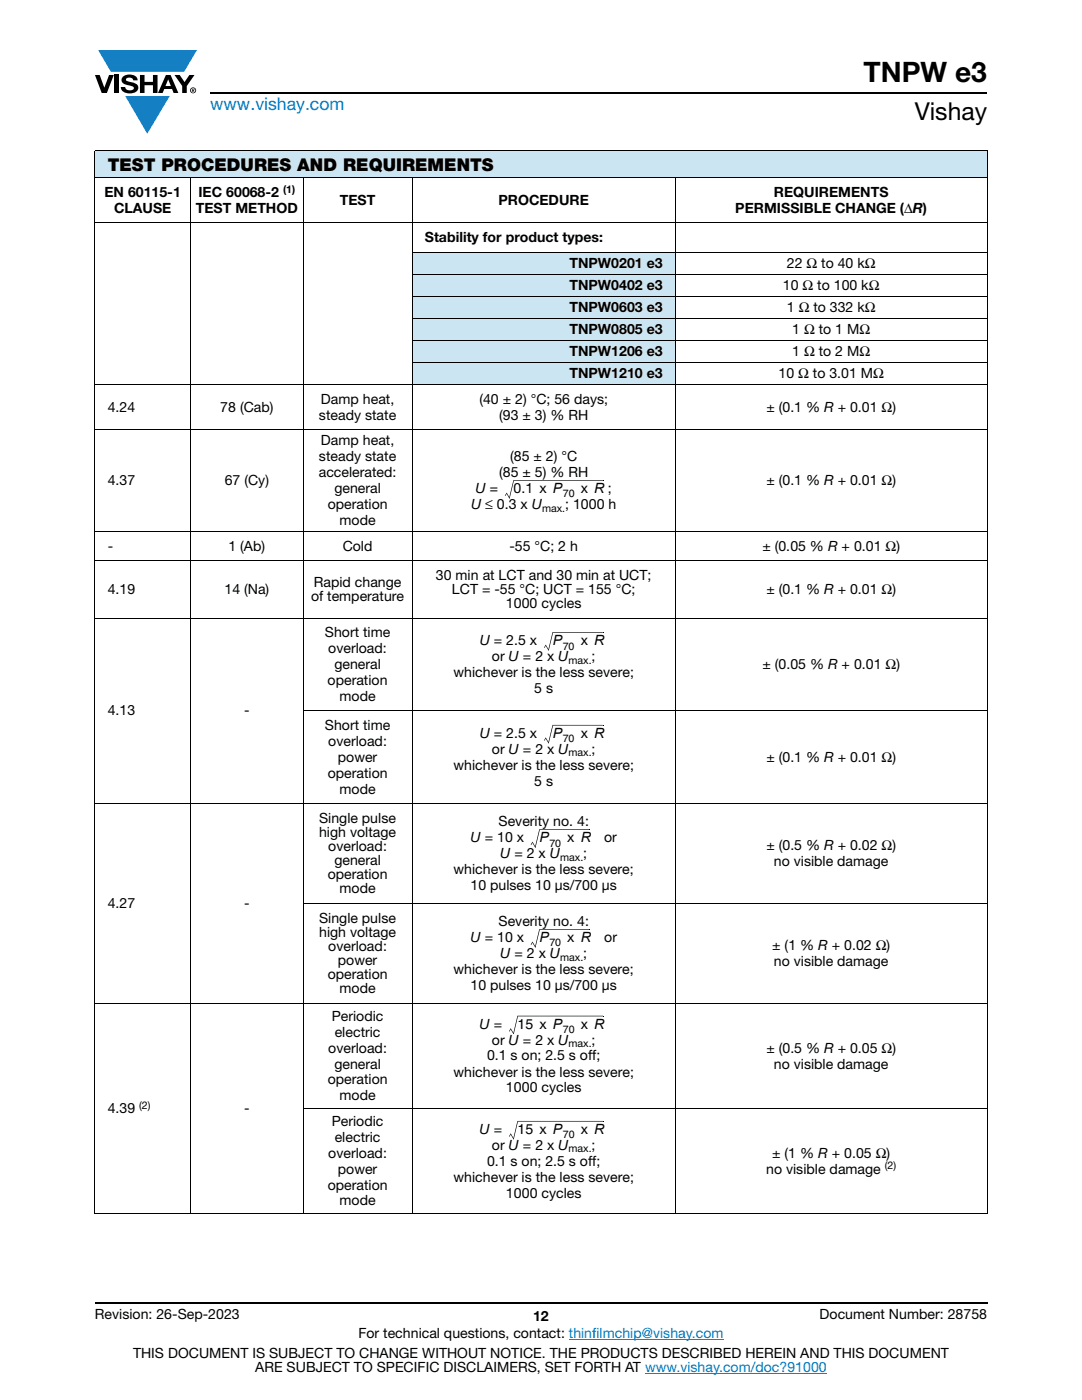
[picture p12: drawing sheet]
<svg xmlns="http://www.w3.org/2000/svg" width="216mm" height="279mm" viewBox="0 0 216 279" stroke-linecap="round" stroke-linejoin="round" font-family="sans-serif">
<defs><g id="words">
<text font-size="5.6" x="172.3" y="16.4">TNPW e3</text>
<text font-size="4.9" x="182.5" y="24">Vishay</text>
<text font-size="3.5" fill="#007ec4" x="42" y="21.9">www.vishay.com</text>
<text font-size="3.5" x="21.5" y="34.1">TEST PROCEDURES AND REQUIREMENTS</text>
<g font-size="2.8">
<text x="20.8" y="39.3">EN 60115-1</text>
<text x="39.6" y="39.3">IEC 60068-2</text>
<text x="67.8" y="40.9">TEST</text>
<text x="99.5" y="40.9">PROCEDURE</text>
<text x="154.4" y="39.3">REQUIREMENTS</text>
<text x="22.8" y="42.5">CLAUSE</text>
<text x="39.1" y="42.5">TEST METHOD</text>
<text x="146.7" y="42.5">PERMISSIBLE CHANGE (ΔR)</text>
<text x="84.8" y="48.3">Stability for product types:</text>
<text x="113.6" y="53.4">TNPW0201 e3</text>
<text x="157" y="53.4">22 Ω to 40 kΩ</text>
<text x="113.6" y="57.8">TNPW0402 e3</text>
<text x="156.2" y="57.8">10 Ω to 100 kΩ</text>
<text x="113.6" y="62.3">TNPW0603 e3</text>
<text x="157" y="62.3">1 Ω to 332 kΩ</text>
<text x="113.6" y="66.7">TNPW0805 e3</text>
<text x="113.6" y="71.1">TNPW1206 e3</text>
<text x="158.1" y="66.7">1 Ω to 1 MΩ</text>
<text x="158.1" y="71.1">1 Ω to 2 MΩ</text>
<text x="113.6" y="75.5">TNPW1210 e3</text>
<text x="155.3" y="75.5">10 Ω to 3.01 MΩ</text>
<text x="21.5" y="82.2">4.24</text>
<text x="44" y="82.2">78 (Cab)</text>
<text x="63.6" y="83.8">steady state</text>
<text x="64.1" y="80.6">Damp heat,</text>
<text x="95.7" y="80.6">(40 ± 2) °C; 56 days;</text>
<text x="99.6" y="83.8">(93 ± 3) % RH</text>
<text x="152.9" y="82.2">± (0.1 % R + 0.01 Ω)</text>
<text x="64.1" y="88.9">Damp heat,</text>
<text x="63.6" y="95.2">accelerated:</text>
<text x="63.6" y="92.1">steady state</text>
<text x="99.6" y="95.2">(85 ± 5) % RH</text>
<text x="101.8" y="92.1">(85 ± 2) °C</text>
<text x="21.5" y="96.8">4.37</text>
<text x="44.8" y="96.8">67 (Cy)</text>
<text x="65.4" y="101.6">operation</text>
<text x="66.7" y="98.4">general</text>
<text x="94" y="101.6">U ≤ 0.3 x U</text>
<text x="94.9" y="98.4">U =</text>
<text x="102.5" y="98.4">0.1 x P</text>
<text x="112.8" y="101.6">; 1000 h</text>
<text x="115.9" y="98.4">x R ;</text>
<text x="152.9" y="96.8">± (0.1 % R + 0.01 Ω)</text>
<text x="67.8" y="104.8">mode</text>
<text x="21.5" y="109.9">-</text>
<text x="45.6" y="109.9">1 (Ab)</text>
<text x="68.4" y="109.9">Cold</text>
<text x="101.7" y="109.9">-55 °C; 2 h</text>
<text x="152.1" y="109.9">± (0.05 % R + 0.01 Ω)</text>
<text x="21.5" y="118.5">4.19</text>
<text x="44.8" y="118.5">14 (Na)</text>
<text x="62.1" y="119.9">of temperature</text>
<text x="62.6" y="117.1">Rapid change</text>
<text x="87" y="115.7">30 min at LCT and 30 min at UCT;</text>
<text x="90.2" y="118.5">LCT = -55 °C; UCT = 155 °C;</text>
<text x="152.9" y="118.5">± (0.1 % R + 0.01 Ω)</text>
<text x="101" y="121.3">1000 cycles</text>
<text x="64.8" y="127.2">Short time</text>
<text x="65.5" y="130.3">overload:</text>
<text x="95.7" y="128.8">U = 2.5 x</text>
<text x="98.1" y="131.9">or U = 2 x U</text>
<text x="110.3" y="128.8">P</text>
<text x="115.9" y="128.8">x R</text>
<text x="118" y="131.9">;</text>
<text x="65.4" y="136.7">operation</text>
<text x="66.7" y="133.5">general</text>
<text x="90.5" y="135.1">whichever is the less severe;</text>
<text x="152.1" y="133.5">± (0.05 % R + 0.01 Ω)</text>
<text x="21.5" y="142.8">4.13</text>
<text x="48.7" y="142.8">-</text>
<text x="67.8" y="139.9">mode</text>
<text x="106.6" y="138.3">5 s</text>
<text x="64.8" y="145.7">Short time</text>
<text x="65.5" y="148.9">overload:</text>
<text x="95.7" y="147.3">U = 2.5 x</text>
<text x="110.3" y="147.3">P</text>
<text x="115.9" y="147.3">x R</text>
<text x="65.4" y="155.2">operation</text>
<text x="67.4" y="152">power</text>
<text x="90.5" y="153.6">whichever is the less severe;</text>
<text x="98.1" y="150.5">or U = 2 x U</text>
<text x="118" y="150.5">;</text>
<text x="152.9" y="152">± (0.1 % R + 0.01 Ω)</text>
<text x="67.8" y="158.4">mode</text>
<text x="106.6" y="156.8">5 s</text>
<text x="63.7" y="164.2">Single pulse</text>
<text x="63.7" y="167">high voltage</text>
<text x="99.5" y="164.9">Severity no. 4:</text>
<text x="65.5" y="169.8">overload:</text>
<text x="66.7" y="172.7">general</text>
<text x="93.9" y="168.1">U = 10 x</text>
<text x="99.8" y="171.3">U = 2 x U</text>
<text x="107.7" y="168.1">P</text>
<text x="113.2" y="168.1">x R</text>
<text x="116.4" y="171.3">;</text>
<text x="120.6" y="168.1">or</text>
<text x="152.9" y="169.7">± (0.5 % R + 0.02 Ω)</text>
<text x="154.4" y="172.8">no visible damage</text>
<text x="65.4" y="175.5">operation</text>
<text x="67.8" y="178.3">mode</text>
<text x="90.5" y="174.4">whichever is the less severe;</text>
<text x="93.9" y="177.6">10 pulses 10 μs/700 μs</text>
<text x="21.5" y="181.2">4.27</text>
<text x="48.7" y="181.2">-</text>
<text x="63.7" y="184.1">Single pulse</text>
<text x="99.5" y="184.8">Severity no. 4:</text>
<text x="63.7" y="187">high voltage</text>
<text x="65.5" y="189.8">overload:</text>
<text x="93.9" y="188">U = 10 x</text>
<text x="99.8" y="191.2">U = 2 x U</text>
<text x="107.7" y="188">P</text>
<text x="113.2" y="188">x R</text>
<text x="116.4" y="191.2">;</text>
<text x="120.6" y="188">or</text>
<text x="154.1" y="189.6">± (1 % R + 0.02 Ω)</text>
<text x="65.4" y="195.4">operation</text>
<text x="67.4" y="192.6">power</text>
<text x="90.5" y="194.4">whichever is the less severe;</text>
<text x="93.9" y="197.5">10 pulses 10 μs/700 μs</text>
<text x="154.4" y="192.8">no visible damage</text>
<text x="66.2" y="203.7">Periodic</text>
<text x="67.8" y="198.2">mode</text>
<text x="66.8" y="206.9">electric</text>
<text x="95.7" y="205.3">U =</text>
<text x="98.1" y="208.5">or U = 2 x U</text>
<text x="103.3" y="205.3">15 x P</text>
<text x="115.9" y="205.3">x R</text>
<text x="118" y="208.5">;</text>
<text x="65.5" y="210.1">overload:</text>
<text x="66.7" y="213.3">general</text>
<text x="90.5" y="214.8">whichever is the less severe;</text>
<text x="97.2" y="211.6">0.1 s on; 2.5 s off;</text>
<text x="152.9" y="210.1">± (0.5 % R + 0.05 Ω)</text>
<text x="154.4" y="213.3">no visible damage</text>
<text x="65.4" y="216.4">operation</text>
<text x="67.8" y="219.6">mode</text>
<text x="101" y="218">1000 cycles</text>
<text x="21.5" y="222.1">4.39</text>
<text x="48.7" y="222.1">-</text>
<text x="66.2" y="224.7">Periodic</text>
<text x="66.8" y="227.9">electric</text>
<text x="95.7" y="226.3">U =</text>
<text x="103.3" y="226.3">15 x P</text>
<text x="115.9" y="226.3">x R</text>
<text x="65.5" y="231.1">overload:</text>
<text x="97.2" y="232.6">0.1 s on; 2.5 s off;</text>
<text x="98.2" y="229.5">or U = 2 x U</text>
<text x="118" y="229.5">;</text>
<text x="154.1" y="231.1">± (1 % R + 0.05 Ω)</text>
<text x="65.4" y="237.4">operation</text>
<text x="67.4" y="234.2">power</text>
<text x="90.5" y="235.8">whichever is the less severe;</text>
<text x="101" y="239">1000 cycles</text>
<text x="152.9" y="234.2">no visible damage</text>
<text x="67.8" y="240.6">mode</text>
<text x="18.9" y="263.3">Revision: 26-Sep-2023</text>
<text x="106.4" y="263.6">12</text>
<text x="163.6" y="263.3">Document Number: 28758</text>
<text x="71.5" y="267.1">For technical questions, contact: thinfilmchip@vishay.com</text>
<text x="26.5" y="271">THIS DOCUMENT IS SUBJECT TO CHANGE WITHOUT NOTICE. THE PRODUCTS DESCRIBED HEREIN AND THIS DOCUMENT</text>
<text x="50.9" y="273.8">ARE SUBJECT TO SPECIFIC DISCLAIMERS, SET FORTH AT www.vishay.com/doc?91000</text>
</g>
<g font-size="2.1">
<text x="56.5" y="38.5">(1)</text>
<text x="112.3" y="99.3">70</text>
<text x="108.2" y="102.1">max.</text>
<text x="112.3" y="129.6">70</text>
<text x="113.4" y="132.4">max.</text>
<text x="112.3" y="148.1">70</text>
<text x="113.4" y="151">max.</text>
<text x="109.6" y="169">70</text>
<text x="111.8" y="171.8">max.</text>
<text x="109.6" y="188.9">70</text>
<text x="111.8" y="191.7">max.</text>
<text x="112.3" y="206.2">70</text>
<text x="113.4" y="209">max.</text>
<text x="27.8" y="221.3">(2)</text>
<text x="112.3" y="227.2">70</text>
<text x="113.4" y="230">max.</text>
<text x="176.6" y="233.4">(2)</text>
</g>
</g></defs>
<g fill="#147fc3">
<path d="M19.6 10h19.7l-2.6 4.3h-1.1h-13.5z"/>
<path d="M25 19.2h8.9l-4.5 7.5z"/>
</g>
<g fill="#000">
<path d="M18.9 15h1l.9 2.5 1-2.5h.9l-1.4 3.6h-1zM22.9 15h.9v3.6h-.9zM24.6 15.3a2.1 2.1 0 0 1 2.8 .3l.1 .4h-.9a.79 .79 0 0 0-.7-.5 .79 .79 0 0 0-.8 .4l.3 .3 1 .2a1.08 1.08 0 0 1 1.2 1 1.08 1.08 0 0 1-1.1 1.2 1.73 1.73 0 0 1-2.4-1.2h.9a.96 .96 0 0 0 .8 .6 .96 .96 0 0 0 .9-.4 1.31 1.31 0 0 0-1.2-.6 1.03 1.03 0 0 1-1.1-.6 1.03 1.03 0 0 1 .2-1.1zM27.9 15h.9v1.3h1.7v-1.3h.9v3.6h-.9v-1.6h-1.7v1.6h-.9zM34.8 15h1.1l.9 1.4 1-1.4h1l-1.5 2.2v1.4h-.9v-1.4z"/>
<path d="M33.6 15.9l.5 1.3h-1.1zM33.1 15l-1.6 3.6h1l.3-.8h1.5l.3 .8h1l-1.6-3.6z"/>
<path d="M38.4 17.8h.2v.2h-.2zM38.3 17.7v.7h.1v-.3l.4 .3-.2-.3 .2-.2-.1-.2z"/>
<path d="M38.1 18a.46 .46 0 0 1 .9 0 .46 .46 0 0 1-.9 0zM37.9 18a.6 .6 0 0 0 1.2 0 .6 .6 0 0 0-1.2 0z"/>
</g>
<path d="M42 18.6h155M18.9 260h178.1" fill="none" stroke="#000" stroke-width=".36"/>
<path d="M113.5 267.3h30.9M128.7 274h36.3" fill="none" stroke="#007ec4" stroke-width=".2"/>
<g fill="#cce5f3">
<path d="M18.9 30h178.1v5.5h-178.1z"/>
<path d="M82.2 50.3h52.6v4.4h-52.6z"/>
<path d="M82.2 54.7h52.6v4.4h-52.6z"/>
<path d="M82.2 59.1h52.6v4.4h-52.6z"/>
<path d="M82.2 63.5h52.6v4.4h-52.6z"/>
<path d="M82.2 67.9h52.6v4.5h-52.6z"/>
<path d="M82.2 72.4h52.6v4.4h-52.6z"/>
</g>
<g fill="none" stroke="#000" stroke-width=".2">
<path d="M18.9 30h178.1M18.9 35.5h178.1M18.9 30.1v212M38 35.4v206.9M60.5 35.4v206.9M82.2 35.4v206.9M134.8 35.4v206.9M197 30.1v212M18.9 44.5h178.1M82.1 50.3h114.9M82.1 54.7h114.9M82.1 59.1h114.9"/>
<path d="M18.9 76.8h178.1M82.1 63.5h114.9M82.1 67.9h114.9M82.1 72.4h114.9M18.9 85.8h178.1M102.4 95.9h17.9M18.9 106h178.1M18.9 111.9h178.1M18.9 123.3h178.1M110.2 126.2h10.1M60.4 141.9h136.6M110.2 144.7h10.1"/>
<path d="M18.9 160.4h178.1M107.6 165.6h10M60.4 180.3h136.6M107.6 185.5h10M18.9 200.3h178.1M103.2 202.8h17.1M60.4 221.2h136.6M103.2 223.8h17.1M18.9 242.2h178.1"/>
</g>
<g fill="#000">
<path d="M100.8 98.9v.1zM101 98.4l.2 .1-.3 .5-.1-.1zM101.6 99.4h.1zM101.1 98.3l.6 1.1h-.1zM101.6 99.4l.1 .1zM102.4 95.9h.2l-.9 3.5h-.1zM120.3 95.8l.1 .1zM108.6 129.2v.1zM108.8 128.7l.1 .1-.2 .5-.1-.1zM109.4 129.8h.1zM108.9 128.7l.6 1-.1 .1-.6-1zM109.4 129.7l.1 .1z"/>
<path d="M110.2 126.2h.2l-.9 3.6-.1-.1zM120.3 126.2l.1 .1zM108.6 147.7v.1zM108.8 147.3h.1l-.2 .5-.1-.1zM109.4 148.3h.1zM108.9 147.2l.6 1-.1 .1-.6-1zM110.2 144.7l.2 .1-.9 3.5h-.1zM120.3 144.7l.1 .1zM105.9 168.6l.1 .1zM106.2 168.1h.1l-.3 .5h-.1zM106.8 169.1h.1zM106.2 168l.7 1.1h-.1l-.6-1z"/>
<path d="M106.7 169.1l.2 .1zM107.6 165.6h.1l-.8 3.5h-.2zM117.6 165.5l.1 .1zM105.9 188.5l.1 .1zM106.2 188l.1 .1-.3 .5-.1-.1zM106.8 189h.1zM106.2 187.9l.7 1.1h-.1l-.6-.9zM106.7 189l.2 .1zM107.6 185.5h.1l-.8 3.5h-.2zM117.6 185.4l.1 .1zM101.6 205.8l.1 .1zM101.9 205.3l.1 .1-.3 .4h-.1z"/>
<path d="M102.4 206.3h.2zM101.9 205.2l.6 1.1h-.1l-.5-.9zM102.4 206.3l.1 .1zM103.2 202.8h.2l-.9 3.5h-.1zM120.3 202.7l.1 .1zM101.6 226.8l.1 .1zM101.9 226.3h.1l-.3 .5h-.1zM102.4 227.3h.2zM101.9 226.2l.6 1.1h-.1l-.5-1zM102.4 227.3l.1 .1zM103.2 223.8h.2l-.9 3.5h-.1zM120.3 223.7l.1 .1z"/>
</g>
<use href="#words"/>
</svg>
